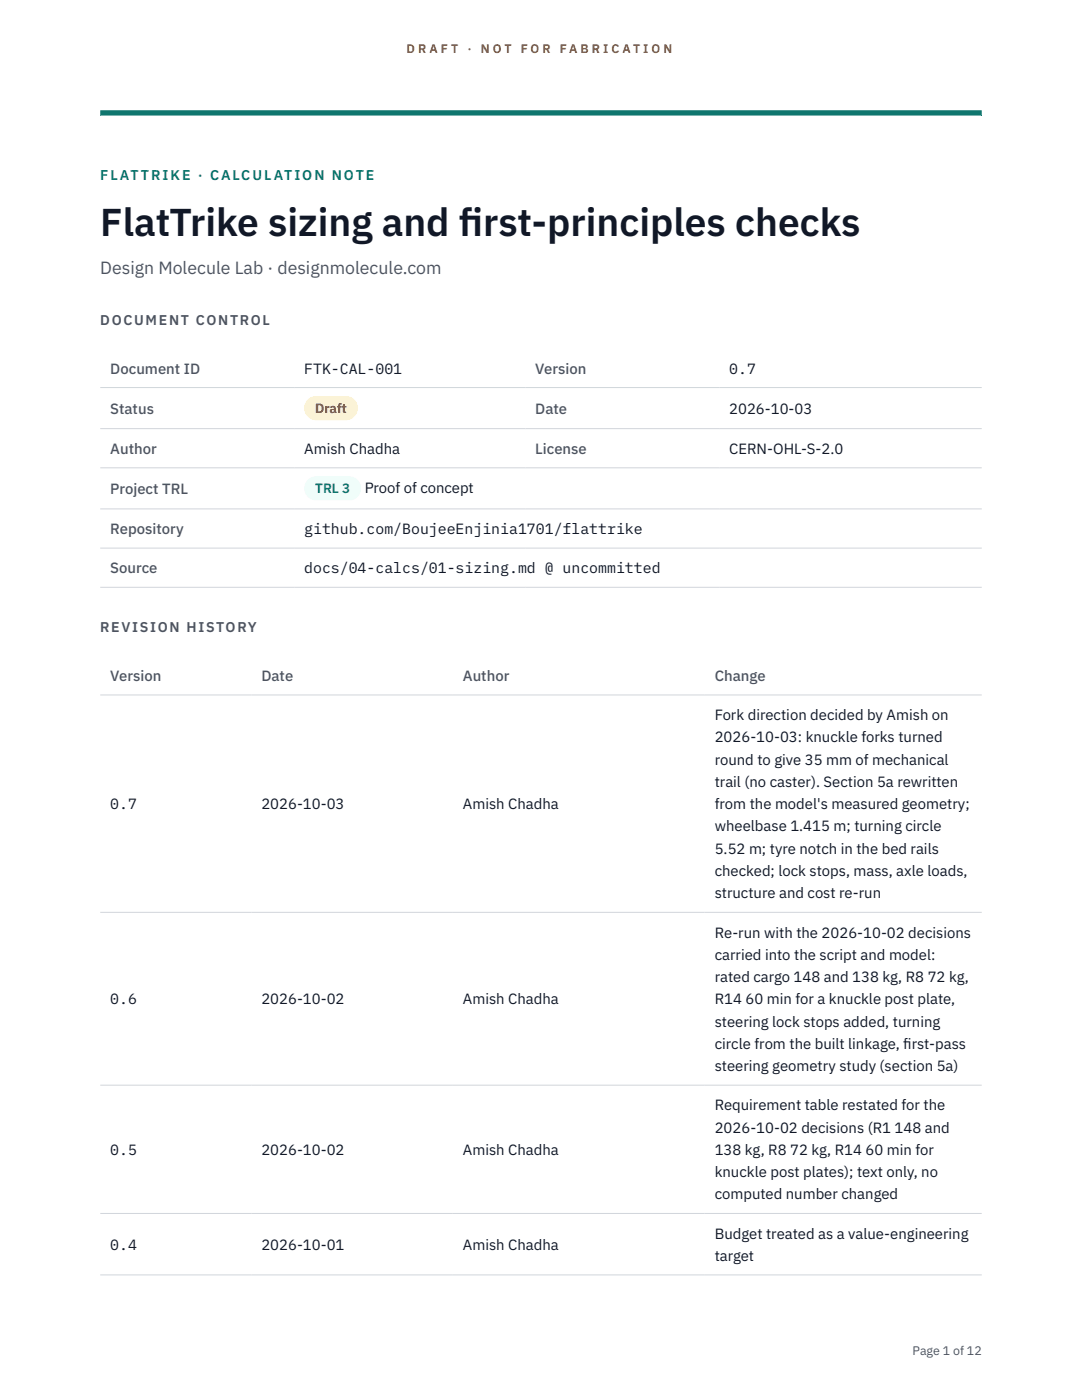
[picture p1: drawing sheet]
<svg xmlns="http://www.w3.org/2000/svg" width="216mm" height="279mm" viewBox="0 0 216 279" stroke-linecap="round" stroke-linejoin="round" font-family="sans-serif">
<defs><g id="words">
<g font-size="7.8" fill="#111827">
<text x="20" y="47.1">FlatTrike sizing and f</text>
<text x="91.6" y="47.1">irst-principles checks</text>
</g>
<text font-size="3.5" fill="#4b5563" x="20" y="54.6">Design Molecule Lab · designmolecule.com</text>
<g font-size="3" fill="#4b5563">
<text x="22" y="74.5">Document ID</text>
<text x="106.8" y="74.5">Version</text>
<text x="22" y="82.6">Status</text>
<text x="106.8" y="82.6">Date</text>
<text x="22" y="90.6">Author</text>
<text x="106.8" y="90.6">License</text>
<text x="22" y="98.6">Project TRL</text>
<text x="22" y="106.6">Repository</text>
<text x="22" y="114.4">Source</text>
<text x="22" y="135.9">Version</text>
<text x="52.2" y="135.9">Date</text>
<text x="92.4" y="135.9">Author</text>
<text x="142.6" y="135.9">Change</text>
</g>
<g font-size="3" fill="#111827">
<text x="60.7" y="74.5">FTK-CAL-001</text>
<text x="145.5" y="74.5">0.7</text>
<text x="145.5" y="82.6">2026-10-03</text>
<text x="60.7" y="90.6">Amish Chadha</text>
<text x="145.5" y="90.6">CERN-OHL-S-2.0</text>
<text x="72.8" y="98.5">Proof of concept</text>
<text x="60.7" y="106.6">github.com/BoujeeEnjinia1701/flattrike</text>
<text x="60.7" y="114.4">docs/04-calcs/01-sizing.md @ uncommitted</text>
<text x="142.6" y="143.7">Fork direction decided by Amish on</text>
<text x="142.6" y="148.2">2026-10-03: knuckle forks turned</text>
<text x="142.6" y="152.6">round to give 35 mm of mechanical</text>
<text x="22" y="161.5">0.7</text>
<text x="52.2" y="161.5">2026-10-03</text>
<text x="92.4" y="161.5">Amish Chadha</text>
<text x="142.6" y="157.1">trail (no caster). Section 5a rewritten</text>
<text x="142.6" y="161.5">from the model's measured geometry;</text>
<text x="142.6" y="165.9">wheelbase 1.415 m; turning circle</text>
<text x="142.6" y="170.4">5.52 m; tyre notch in the bed rails</text>
<text x="142.6" y="174.8">checked; lock stops, mass, axle loads,</text>
<text x="142.6" y="179.3">structure and cost re-run</text>
<text x="142.6" y="187.1">Re-run with the 2026-10-02 decisions</text>
<text x="142.6" y="191.5">carried into the script and model:</text>
<text x="142.6" y="196">rated cargo 148 and 138 kg, R8 72 kg,</text>
<text x="22" y="200.4">0.6</text>
<text x="52.2" y="200.4">2026-10-02</text>
<text x="92.4" y="200.4">Amish Chadha</text>
<text x="142.6" y="200.4">R14 60 min for a knuckle post plate,</text>
<text x="142.6" y="204.9">steering lock stops added, turning</text>
<text x="142.6" y="209.3">circle from the built linkage, f</text>
<text x="180.2" y="209.3">irst-pass</text>
<text x="142.6" y="213.8">steering geometry study (section 5a)</text>
<text x="142.6" y="221.6">Requirement table restated for the</text>
<text x="142.6" y="226">2026-10-02 decisions (R1 148 and</text>
<text x="22" y="230.5">0.5</text>
<text x="52.2" y="230.5">2026-10-02</text>
<text x="92.4" y="230.5">Amish Chadha</text>
<text x="142.6" y="230.5">138 kg, R8 72 kg, R14 60 min for</text>
<text x="142.6" y="234.9">knuckle post plates); text only, no</text>
<text x="142.6" y="239.4">computed number changed</text>
<text x="22" y="249.4">0.4</text>
<text x="52.2" y="249.4">2026-10-01</text>
<text x="92.4" y="249.4">Amish Chadha</text>
<text x="142.6" y="247.2">Budget treated as a value-engineering</text>
<text x="142.6" y="251.6">target</text>
</g>
<text font-size="2.8" fill="#0f766e" x="20" y="36">FLATTRIKE · CALCULATION NOTE</text>
<g font-size="2.8" fill="#4b5563">
<text x="20" y="64.8">DOCUMENT CONTROL</text>
<text x="20" y="126.2">REVISION HISTORY</text>
</g>
<text font-size="2.7" fill="#92400e" x="62.9" y="82.5">Draft</text>
<text font-size="2.7" fill="#0f766e" x="62.9" y="98.5">TRL 3</text>
<g font-size="2.5" fill="#b45309">
<text x="81.1" y="10.5">D R A F T</text>
<text x="93.3" y="10.5">·</text>
<text x="95.9" y="10.5">N O T</text>
<text x="103.9" y="10.5">F O R</text>
<text x="111.7" y="10.5">F A B R I C A T I O N</text>
</g>
<text font-size="2.5" fill="#4b5563" x="182.1" y="270.3">Page 1 of 12</text>
</g></defs>
<path d="M20 23.1h175.9zM20 22h175.9v1.1h-175.9z" fill-rule="evenodd" fill="#0f766e"/>
<path d="M20 77.3h175.9M20 85.5h175.9M20 93.4h175.9M20 101.6h175.9M20 109.4h175.9M20 117.2h175.9M20 138.7h175.9M20 182.1h175.9M20 216.6h175.9M20 242.2h175.9M20 254.4h175.9" fill="none" stroke="#d1d5db" stroke-width=".2"/>
<path d="M60.7 79h10.7v4.9h-10.7z" fill="#fef3c7"/>
<path d="M60.7 95.1h11.4v4.8h-11.4z" fill="#f0fdfa"/>
<use href="#words"/>
</svg>
